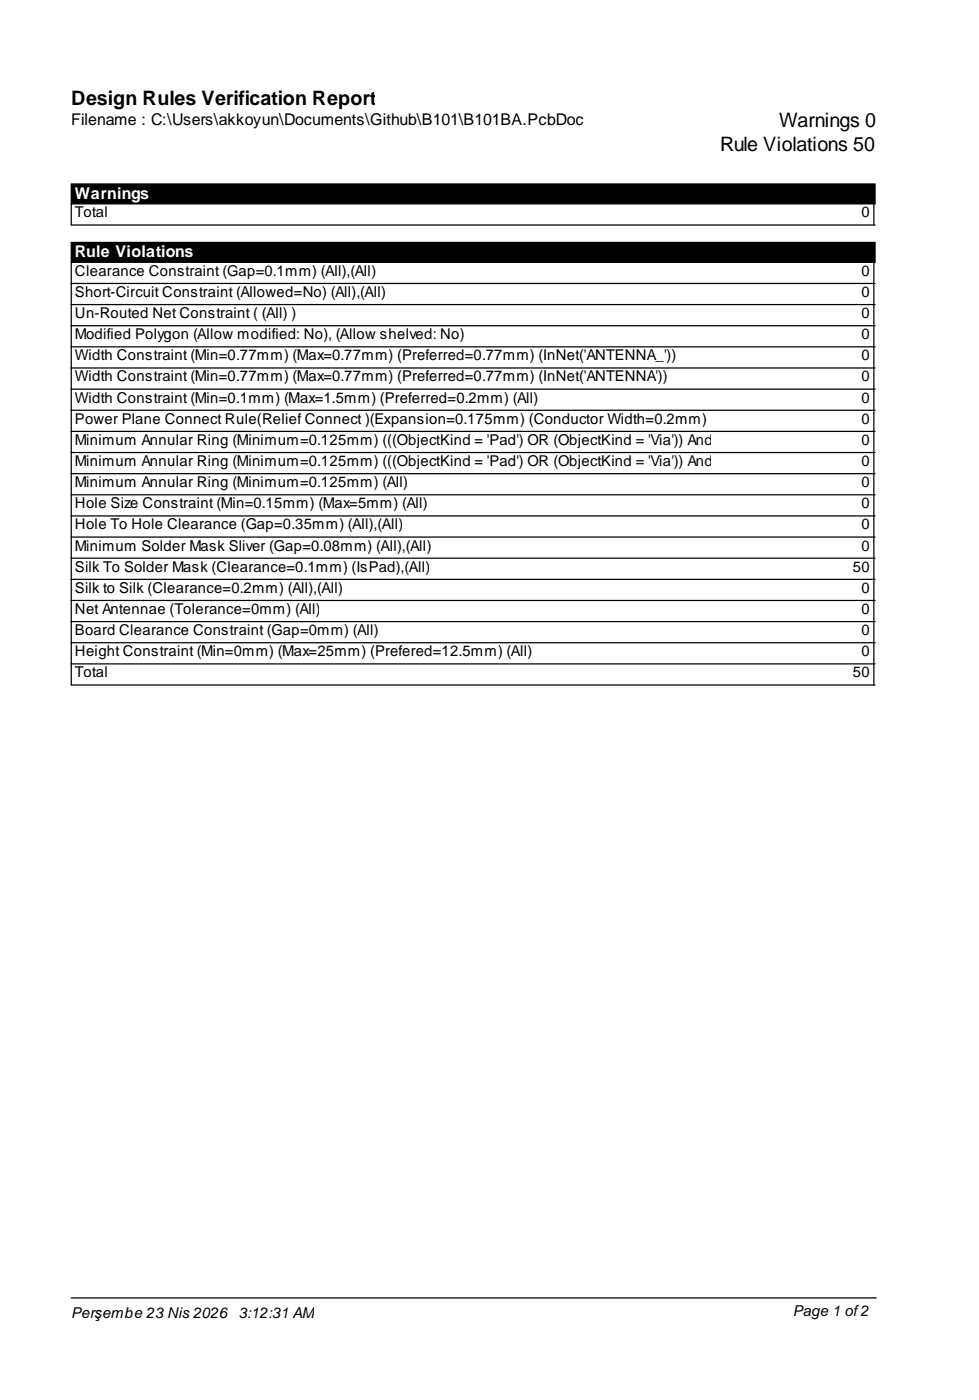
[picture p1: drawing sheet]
<svg xmlns="http://www.w3.org/2000/svg" width="768mm" height="1098mm" viewBox="0 0 768 1098" stroke-linecap="round" stroke-linejoin="round" font-family="sans-serif">
<defs><g id="words">
<g font-size="15.6">
<text x="56" y="82">Design Rules Verification Report</text>
<text x="611" y="100">Warnings 0</text>
<text x="565" y="118">Rule Violations 50</text>
</g>
<text font-size="12.7" x="56" y="98">Filename : C:\Users\akkoyun\Documents\Github\B101\B101BA.PcbDoc</text>
<g font-size="12.7" fill="#fff">
<text x="59" y="156">Warnings</text>
<text x="59" y="202">Rule Violations</text>
</g>
<g font-size="11.7">
<text x="59" y="170">Total</text>
<text x="676" y="170">0</text>
<text x="59" y="216">Clearance Constraint (Gap=0.1mm) (All),(All)</text>
<text x="676" y="216">0</text>
<text x="59" y="233">Short-Circuit Constraint (Allowed=No) (All),(All)</text>
<text x="676" y="233">0</text>
<text x="59" y="249">Un-Routed Net Constraint ( (All) )</text>
<text x="676" y="249">0</text>
<text x="59" y="266">Modified Polygon (Allow modified: No), (Allow shelved: No)</text>
<text x="676" y="266">0</text>
<text x="59" y="283">Width Constraint (Min=0.77mm) (Max=0.77mm) (Preferred=0.77mm) (InNet('ANTENNA_'))</text>
<text x="676" y="283">0</text>
<text x="59" y="299">Width Constraint (Min=0.77mm) (Max=0.77mm) (Preferred=0.77mm) (InNet('ANTENNA'))</text>
<text x="676" y="299">0</text>
<text x="59" y="316">Width Constraint (Min=0.1mm) (Max=1.5mm) (Preferred=0.2mm) (All)</text>
<text x="676" y="316">0</text>
<text x="59" y="332">Power Plane Connect Rule(Relief Connect )(Expansion=0.175mm) (Conductor Width=0.2mm)</text>
<text x="676" y="332">0</text>
<text x="59" y="349">Minimum Annular Ring (Minimum=0.125mm) (((ObjectKind = 'Pad') OR (ObjectKind = 'Via')) And</text>
<text x="676" y="349">0</text>
<text x="59" y="365">Minimum Annular Ring (Minimum=0.125mm) (((ObjectKind = 'Pad') OR (ObjectKind = 'Via')) And</text>
<text x="676" y="365">0</text>
<text x="59" y="382">Minimum Annular Ring (Minimum=0.125mm) (All)</text>
<text x="676" y="382">0</text>
<text x="59" y="399">Hole Size Constraint (Min=0.15mm) (Max=5mm) (All)</text>
<text x="676" y="399">0</text>
<text x="59" y="415">Hole To Hole Clearance (Gap=0.35mm) (All),(All)</text>
<text x="676" y="415">0</text>
<text x="59" y="432">Minimum Solder Mask Sliver (Gap=0.08mm) (All),(All)</text>
<text x="676" y="432">0</text>
<text x="59" y="448">Silk To Solder Mask (Clearance=0.1mm) (IsPad),(All)</text>
<text x="669" y="448">50</text>
<text x="59" y="465">Silk to Silk (Clearance=0.2mm) (All),(All)</text>
<text x="676" y="465">0</text>
<text x="59" y="481">Net Antennae (Tolerance=0mm) (All)</text>
<text x="676" y="481">0</text>
<text x="59" y="498">Board Clearance Constraint (Gap=0mm) (All)</text>
<text x="676" y="498">0</text>
<text x="59" y="515">Height Constraint (Min=0mm) (Max=25mm) (Prefered=12.5mm) (All)</text>
<text x="676" y="515">0</text>
<text x="59" y="531">Total</text>
<text x="669" y="531">50</text>
<text x="56" y="1033">Perşembe 23 Nis 2026</text>
<text x="187" y="1033">3:12:31 AM</text>
<text x="622" y="1032">Page 1 of2</text>
</g>
</g></defs>
<path d="M56 144h630v16h-630zM56 190h630v16h-630z" fill="#000" stroke="#000" stroke-width=".97"/>
<g fill="none" stroke="#000" stroke-width=".97">
<path d="M56 160v16h630M685 160v16M56 206v331h630M685 206v331M56 222h630M56 239h630M56 255h630M56 272h630M56 289h630M56 305h630M56 322h630M56 338h630"/>
<path d="M56 355h630M56 371h630M56 388h630M56 405h630M56 421h630M56 438h630M56 454h630M56 471h630M56 487h630M56 504h630M56 521h630M56 1018h631"/>
</g>
<use href="#words"/>
</svg>
